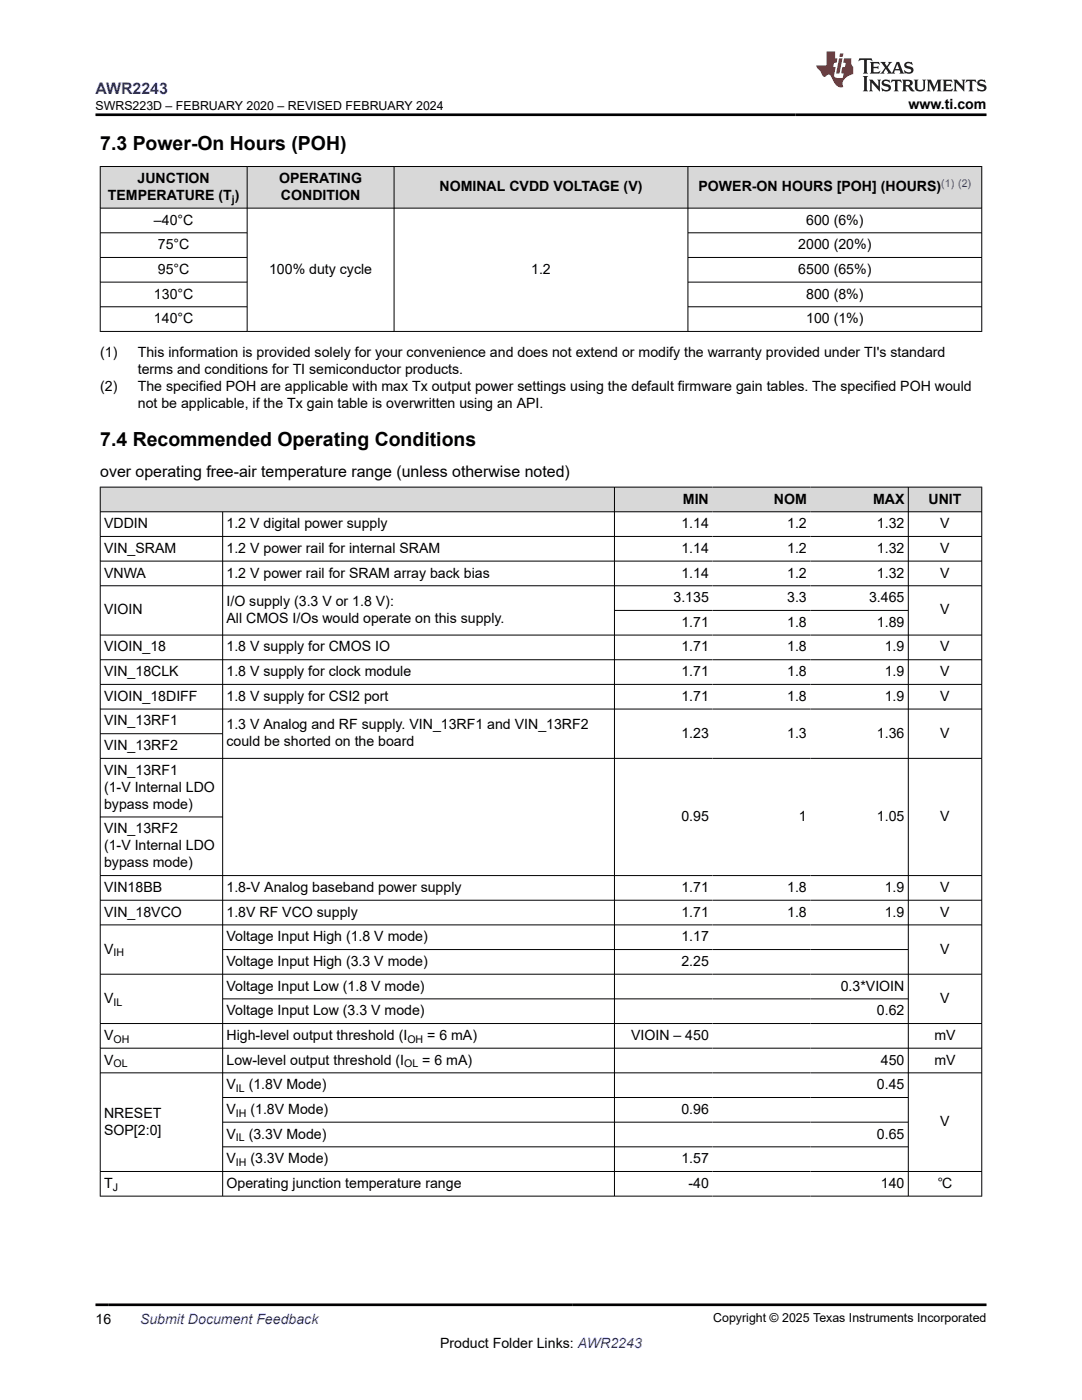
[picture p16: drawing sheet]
<svg xmlns="http://www.w3.org/2000/svg" width="216mm" height="279mm" viewBox="0 0 216 279" stroke-linecap="round" stroke-linejoin="round" font-family="sans-serif">
<defs><g id="words">
<g font-size="3.9">
<text x="20" y="29.9">7.3 Power-On Hours (POH)</text>
<text x="20" y="89">7.4 Recommended Operating Conditions</text>
</g>
<text font-size="3.2" fill="#00f" x="19.1" y="18.7">AWR2243</text>
<text font-size="3.2" x="20" y="95.1">over operating free-air temperature range (unless otherwise noted)</text>
<g font-size="2.8">
<text x="181.3" y="21.8">www.ti.com</text>
<text x="21.5" y="39.9">TEMPERATURE (T )</text>
<text x="27.4" y="36.5">JUNCTION</text>
<text x="55.7" y="36.5">OPERATING</text>
<text x="56.1" y="39.9">CONDITION</text>
<text x="87.7" y="38.2">NOMINAL CVDD VOLTAGE (V)</text>
<text x="139.4" y="38.2">POWER-ON HOURS [POH] (HOURS)</text>
<text x="30.7" y="44.8">–40°C</text>
<text x="160.9" y="44.8">600 (6%)</text>
<text x="31.5" y="49.7">75°C</text>
<text x="159.3" y="49.7">2000 (20%)</text>
<text x="30.7" y="59.6">130°C</text>
<text x="31.5" y="54.7">95°C</text>
<text x="53.7" y="54.7">100% duty cycle</text>
<text x="106" y="54.7">1.2</text>
<text x="159.3" y="54.7">6500 (65%)</text>
<text x="160.9" y="59.6">800 (8%)</text>
<text x="30.7" y="64.5">140°C</text>
<text x="160.9" y="64.5">100 (1%)</text>
<text x="20" y="71.3">(1)</text>
<text x="27.5" y="71.3">This information is provided solely for your convenience and does not extend or modify the warranty provided under TI's standard</text>
<text x="27.5" y="74.7">terms and conditions for TI semiconductor products.</text>
<text x="20" y="78.1">(2)</text>
<text x="27.5" y="78.1">The specified POH are applicable with max Tx output power settings using the default firmware gain tables. The specified POH would</text>
<text x="27.5" y="81.5">not be applicable, if the Tx gain table is overwritten using an API.</text>
<text x="136.3" y="100.5">MIN</text>
<text x="154.4" y="100.5">NOM</text>
<text x="174.2" y="100.5">MAX</text>
<text x="185.3" y="100.5">UNIT</text>
<text x="20.8" y="105.4">VDDIN</text>
<text x="45.2" y="105.4">1.2 V digital power supply</text>
<text x="136" y="105.4">1.14</text>
<text x="157.1" y="105.4">1.2</text>
<text x="175" y="105.4">1.32</text>
<text x="187.6" y="105.4">V</text>
<text x="20.8" y="110.3">VIN_SRAM</text>
<text x="45.2" y="110.3">1.2 V power rail for internal SRAM</text>
<text x="136" y="110.3">1.14</text>
<text x="157.1" y="110.3">1.2</text>
<text x="175" y="110.3">1.32</text>
<text x="187.6" y="110.3">V</text>
<text x="20.8" y="115.3">VNWA</text>
<text x="45.2" y="115.3">1.2 V power rail for SRAM array back bias</text>
<text x="136" y="115.3">1.14</text>
<text x="157.1" y="115.3">1.2</text>
<text x="175" y="115.3">1.32</text>
<text x="187.6" y="115.3">V</text>
<text x="20.8" y="122.6">VIOIN</text>
<text x="45.2" y="120.9">I/O supply (3.3 V or 1.8 V):</text>
<text x="45.2" y="124.3">All CMOS I/Os would operate on this supply.</text>
<text x="134.4" y="120.2">3.135</text>
<text x="136" y="125.1">1.71</text>
<text x="157.1" y="120.2">3.3</text>
<text x="157.1" y="125.1">1.8</text>
<text x="173.4" y="120.2">3.465</text>
<text x="175" y="125.1">1.89</text>
<text x="187.6" y="122.6">V</text>
<text x="20.8" y="130">VIOIN_18</text>
<text x="45.2" y="130">1.8 V supply for CMOS IO</text>
<text x="136" y="130">1.71</text>
<text x="157.1" y="130">1.8</text>
<text x="176.6" y="130">1.9</text>
<text x="187.6" y="130">V</text>
<text x="20.8" y="134.9">VIN_18CLK</text>
<text x="45.2" y="134.9">1.8 V supply for clock module</text>
<text x="136" y="134.9">1.71</text>
<text x="157.1" y="134.9">1.8</text>
<text x="176.6" y="134.9">1.9</text>
<text x="187.6" y="134.9">V</text>
<text x="20.8" y="139.9">VIOIN_18DIFF</text>
<text x="45.2" y="139.9">1.8 V supply for CSI2 port</text>
<text x="136" y="139.9">1.71</text>
<text x="157.1" y="139.9">1.8</text>
<text x="176.6" y="139.9">1.9</text>
<text x="187.6" y="139.9">V</text>
<text x="20.8" y="144.8">VIN_13RF1</text>
<text x="20.8" y="149.7">VIN_13RF2</text>
<text x="45.2" y="145.5">1.3 V Analog and RF supply. VIN_13RF1 and VIN_13RF2</text>
<text x="45.2" y="148.9">could be shorted on the board</text>
<text x="136" y="147.2">1.23</text>
<text x="157.1" y="147.2">1.3</text>
<text x="175" y="147.2">1.36</text>
<text x="187.6" y="147.2">V</text>
<text x="20.8" y="154.6">VIN_13RF1</text>
<text x="20.8" y="158">(1-V Internal LDO</text>
<text x="20.8" y="161.4">bypass mode)</text>
<text x="20.8" y="166.3">VIN_13RF2</text>
<text x="136" y="163.9">0.95</text>
<text x="159.4" y="163.9">1</text>
<text x="175" y="163.9">1.05</text>
<text x="187.6" y="163.9">V</text>
<text x="20.8" y="169.7">(1-V Internal LDO</text>
<text x="20.8" y="173.1">bypass mode)</text>
<text x="20.8" y="178">VIN18BB</text>
<text x="45.2" y="178">1.8-V Analog baseband power supply</text>
<text x="136" y="178">1.71</text>
<text x="157.1" y="178">1.8</text>
<text x="176.6" y="178">1.9</text>
<text x="187.6" y="178">V</text>
<text x="20.8" y="182.9">VIN_18VCO</text>
<text x="45.2" y="182.9">1.8V RF VCO supply</text>
<text x="136" y="182.9">1.71</text>
<text x="157.1" y="182.9">1.8</text>
<text x="176.6" y="182.9">1.9</text>
<text x="187.6" y="182.9">V</text>
<text x="20.8" y="190.3">V</text>
<text x="45.2" y="187.9">Voltage Input High (1.8 V mode)</text>
<text x="136" y="187.9">1.17</text>
<text x="187.6" y="190.3">V</text>
<text x="45.2" y="192.8">Voltage Input High (3.3 V mode)</text>
<text x="45.2" y="197.7">Voltage Input Low (1.8 V mode)</text>
<text x="136" y="192.8">2.25</text>
<text x="167.8" y="197.7">0.3*VIOIN</text>
<text x="20.8" y="200.2">V</text>
<text x="45.2" y="202.6">Voltage Input Low (3.3 V mode)</text>
<text x="175" y="202.6">0.62</text>
<text x="187.6" y="200.2">V</text>
<text x="20.8" y="207.5">V</text>
<text x="45.2" y="207.5">High-level output threshold (I</text>
<text x="85.2" y="207.5">= 6 mA)</text>
<text x="125.9" y="207.5">VIOIN – 450</text>
<text x="186.5" y="207.5">mV</text>
<text x="20.8" y="212.5">V</text>
<text x="45.2" y="212.5">Low-level output threshold (I</text>
<text x="84.3" y="212.5">= 6 mA)</text>
<text x="175.8" y="212.5">450</text>
<text x="186.5" y="212.5">mV</text>
<text x="45.2" y="217.4">V</text>
<text x="49.6" y="217.4">(1.8V Mode)</text>
<text x="175" y="217.4">0.45</text>
<text x="20.8" y="223.1">NRESET</text>
<text x="20.8" y="226.5">SOP[2:0]</text>
<text x="45.2" y="222.3">V</text>
<text x="45.2" y="227.2">V</text>
<text x="49.6" y="227.2">(3.3V Mode)</text>
<text x="50" y="222.3">(1.8V Mode)</text>
<text x="136" y="222.3">0.96</text>
<text x="175" y="227.2">0.65</text>
<text x="187.6" y="224.8">V</text>
<text x="45.2" y="232.1">V</text>
<text x="50" y="232.1">(3.3V Mode)</text>
<text x="136" y="232.1">1.57</text>
<text x="20.8" y="237.1">T</text>
<text x="45.2" y="237.1">Operating junction temperature range</text>
<text x="137.4" y="237.1">-40</text>
<text x="175.8" y="237.1">140</text>
<text x="187.1" y="237.1">℃</text>
<text x="19.1" y="264.2">16</text>
<text x="87.8" y="269">Product Folder Links: AWR2243</text>
</g>
<text font-size="2.8" fill="#00f" x="27.9" y="264.2">Submit Document Feedback</text>
<g font-size="2.5">
<text x="19.1" y="21.9">SWRS223D – FEBRUARY 2020 – REVISED FEBRUARY 2024</text>
<text x="142.3" y="263.9">Copyright © 2025 Texas Instruments Incorporated</text>
</g>
<g font-size="2.1">
<text x="46.3" y="40.5">j</text>
<text x="22.6" y="190.9">IH</text>
<text x="22.6" y="200.7">IL</text>
<text x="22.6" y="208.1">OH</text>
<text x="81.3" y="208.1">OH</text>
<text x="22.6" y="213">OL</text>
<text x="80.7" y="213">OL</text>
<text x="47.1" y="217.9">IL</text>
<text x="47.1" y="222.9">IH</text>
<text x="47.1" y="227.8">IL</text>
<text x="47.1" y="232.7">IH</text>
<text x="22.5" y="237.6">J</text>
</g>
<text font-size="2.1" fill="#00f" x="187.8" y="37.3">(1) (2)</text>
</g></defs>
<g fill="#d8d8d8">
<path d="M20 33.2h175.9v8.3h-175.9z" fill-rule="evenodd"/>
<path d="M20.1 33.3h29.2v8.2h-29.2z" fill-rule="evenodd"/>
<path d="M49.4 33.3h29.2v8.2h-29.2z" fill-rule="evenodd"/>
<path d="M78.7 33.3h58.5v8.2h-58.5z" fill-rule="evenodd"/>
<path d="M137.3 33.3h58.5v8.2h-58.5z" fill-rule="evenodd"/>
</g>
<g fill="none" stroke="#000" stroke-width=".2">
<path d="M19.9 33.2h176.1M20 33.2v33M49.3 33.2v33M78.6 33.2v33M137.3 33.2v33M195.9 33.2v33M19.9 41.5h176.1M19.9 46.5h29.5M19.9 51.4h29.5M19.9 56.3h29.5M137.3 46.5h58.7M137.3 51.4h58.7"/>
<path d="M137.3 56.3h58.7M19.9 66.1h176.1M19.9 61.2h29.5M137.3 61.2h58.7"/>
</g>
<g fill="#d8d8d8">
<path d="M20 97.2h175.9v4.9h-175.9z" fill-rule="evenodd"/>
<path d="M20.1 97.3h102.4v4.8h-102.4z" fill-rule="evenodd"/>
<path d="M122.7 97.3h19.5v4.8h-19.5z" fill-rule="evenodd"/>
<path d="M142.2 97.3h19.5v4.8h-19.5z" fill-rule="evenodd"/>
<path d="M161.7 97.3h19.5v4.8h-19.5z" fill-rule="evenodd"/>
<path d="M181.3 97.3h14.5v4.8h-14.5z" fill-rule="evenodd"/>
</g>
<g fill="none" stroke="#000" stroke-width=".2">
<path d="M19.9 97.2h176.1M20 97.2v141.6M122.6 97.2v141.6M181.2 97.2v141.6M195.9 97.2v141.6M19.9 102.1h176.1M19.9 107.1h176.1M19.9 112h176.1M19.9 116.9h176.1M44.4 102.1v136.7M19.9 126.7h176.1M19.9 131.7h176.1"/>
<path d="M19.9 136.6h176.1M122.6 121.8h58.7M19.9 141.5h176.1M19.9 146.4h24.6M196 151.4h-176.1M19.9 163h24.6M19.9 179.7h176.1M196 174.7h-176.1M19.9 184.6h176.1M19.9 194.4h176.1M44.4 189.5h136.9M44.4 199.3h136.9"/>
<path d="M19.9 204.3h176.1M19.9 209.2h176.1M19.9 214.1h176.1M44.4 219h136.9M19.9 233.8h176.1M19.9 238.7h176.1M44.4 224h136.9M44.4 228.9h136.9"/>
</g>
<path d="M171.5 11.6l-.2 .6 .5-.2h.6v.1v2.2l-.2 .4h1l-.2-.4v-2.2v-.1h.5l.6 .2-.2-.6zM173.6 12.4l.2 .3v1.6l-.2 .4h1.9l.1-.6a1.08 1.08 0 0 1-1.3 .2v-.7h.6l.4 .2v-.7l-.4 .2h-.6v-.5l.2-.2a1 1 0 0 1 1 .3l-.1-.5zM175.7 12.4l.9 1.1-1 1.2h.9l-.2-.2 .5-.8 .4 .8-.2 .2h1.6l-.2-.2 .2-.5h.9l.1 .5-.1 .2h.9l-.2-.4-.8-1.9h-.5l-.9 2.1-.9-1.1 .9-1h-.8l.2 .2-.4 .6-.4-.6 .2-.2zM179 12.8l.4 1h-.7zM180.7 12.5a.65 .65 0 0 0-.2 .7 .65 .65 0 0 0 .6 .5l.6 .1 .1 .3a.79 .79 0 0 1-.7 .4 .79 .79 0 0 1-.7-.5l.1 .7 .2-.1a.93 .93 0 0 0 1.1 0 .93 .93 0 0 0 .4-.9 1.46 1.46 0 0 0-1.2-.6l-.1-.3a1.09 1.09 0 0 1 1.2 .2l-.2-.6-.1 .1-.5-.2zM172.2 15.2l.2 .4v2.2l-.2 .4h1l-.2-.4v-2.2l.2-.4zM173.4 15.9l.2 .4v1.5l-.2 .4h.8l-.3-.4 .1-1.3 1.6 1.8v-2l.2-.4h-.7l.1 .2 .1 1.1-1.2-1.3zM176.2 16a.65 .65 0 0 0-.2 .8 .65 .65 0 0 0 .6 .4l.6 .2 .1 .2a.79 .79 0 0 1-.7 .4 .79 .79 0 0 1-.7-.5l.1 .7 .2-.1a.93 .93 0 0 0 1.1 .1 .93 .93 0 0 0 .4-1 1.46 1.46 0 0 0-1.2-.5l-.1-.4a1.09 1.09 0 0 1 1.2 .2l-.1-.6-.2 .1-.5-.1zM177.9 15.9l-.1 .6a.63 .63 0 0 1 .8-.3v1.6l-.3 .4h1l-.2-.4v-1.6a.66 .66 0 0 1 .8 .3l-.1-.6zM180 15.9l.2 .4v1.5l-.2 .4h1l-.2-.2-.1-.7h.5l.1 .2a.79 .79 0 0 0 1.2 .6l-1-.9a.61 .61 0 0 0 .6-.6 .61 .61 0 0 0-.5-.7zM180.8 16.2h.1a.47 .47 0 0 1 .5 .1 .47 .47 0 0 1 .1 .5l-.1 .1-.7 .1zM182.3 15.9l.2 .2a2.27 2.27 0 0 0 .4 2 1.04 1.04 0 0 0 1.7-.7v-1.3l.2-.2h-.8l.2 .4v1.1a.6 .6 0 0 1-.6 .6 .6 .6 0 0 1-.6-.6v-1.1l.3-.4zM184.9 15.9l.2 .4v1.5l-.2 .4h.8l-.3-.4v-1.4l.9 1.9 .9-1.9v1.4l-.3 .4h1l-.2-.4v-1.5l.2-.4h-.8l-.7 1.5-.6-1.5zM188.1 15.9l.2 .4v1.5l-.2 .4h1.9l.1-.6a1.09 1.09 0 0 1-1.3 .2v-.7h.6l.4 .2v-.6l-.4 .2h-.6v-.6l.2-.1a1.01 1.01 0 0 1 1 .3l-.1-.6zM190.2 15.9l.3 .4v1.5l-.3 .4h.8l-.2-.4v-1.3l1.6 1.8v-2l.2-.4h-.7l.2 .2v1.1l-1.2-1.3zM192.8 15.9l-.1 .6a.63 .63 0 0 1 .8-.3v1.6l-.3 .4h1l-.2-.4v-1.6a.66 .66 0 0 1 .8 .3l-.1-.6zM195.2 16a.65 .65 0 0 0-.2 .8 .65 .65 0 0 0 .6 .4l.6 .2 .2 .2a.79 .79 0 0 1-.7 .4 .79 .79 0 0 1-.7-.5l.1 .7 .2-.1a.93 .93 0 0 0 1 .1 .93 .93 0 0 0 .5-1 1.46 1.46 0 0 0-1.3-.5v-.4a1.09 1.09 0 0 1 1.2 .2l-.2-.6-.2 .1-.5-.1z" fill="#231f20"/>
<path d="M164.9 10.3v2.7h-2l.1 .4 .8 1a.95 .95 0 0 0 1 .9 .59 .59 0 0 1 .5-.4 .59 .59 0 0 1 .5 .3l.4 .8a1.59 1.59 0 0 0 2.1 1.4 1.61 1.61 0 0 1 1-2.3l1-.3-.1-1.5a1.59 1.59 0 0 1-.3-1.7h-1.5l-.2 .9h.6l-.2 .9h-.5l-.2 .9v.3l.4 .1-.1 .9h-.7a.73 .73 0 0 1-1-.7l.3-1.5h-.5l.1-.9h.5l.2-.9h-.5v-1.3zM167.4 11.6l-.6 3.1h.7l.6-3.1zM167.6 10.7l-.1 .6h.7l.1-.6z" fill="#ed1c24"/>
<path d="M19.1 22.9h177.8M19.1 260.4h177.8" fill="none" stroke="#000" stroke-width=".53"/>
<use href="#words"/>
</svg>
